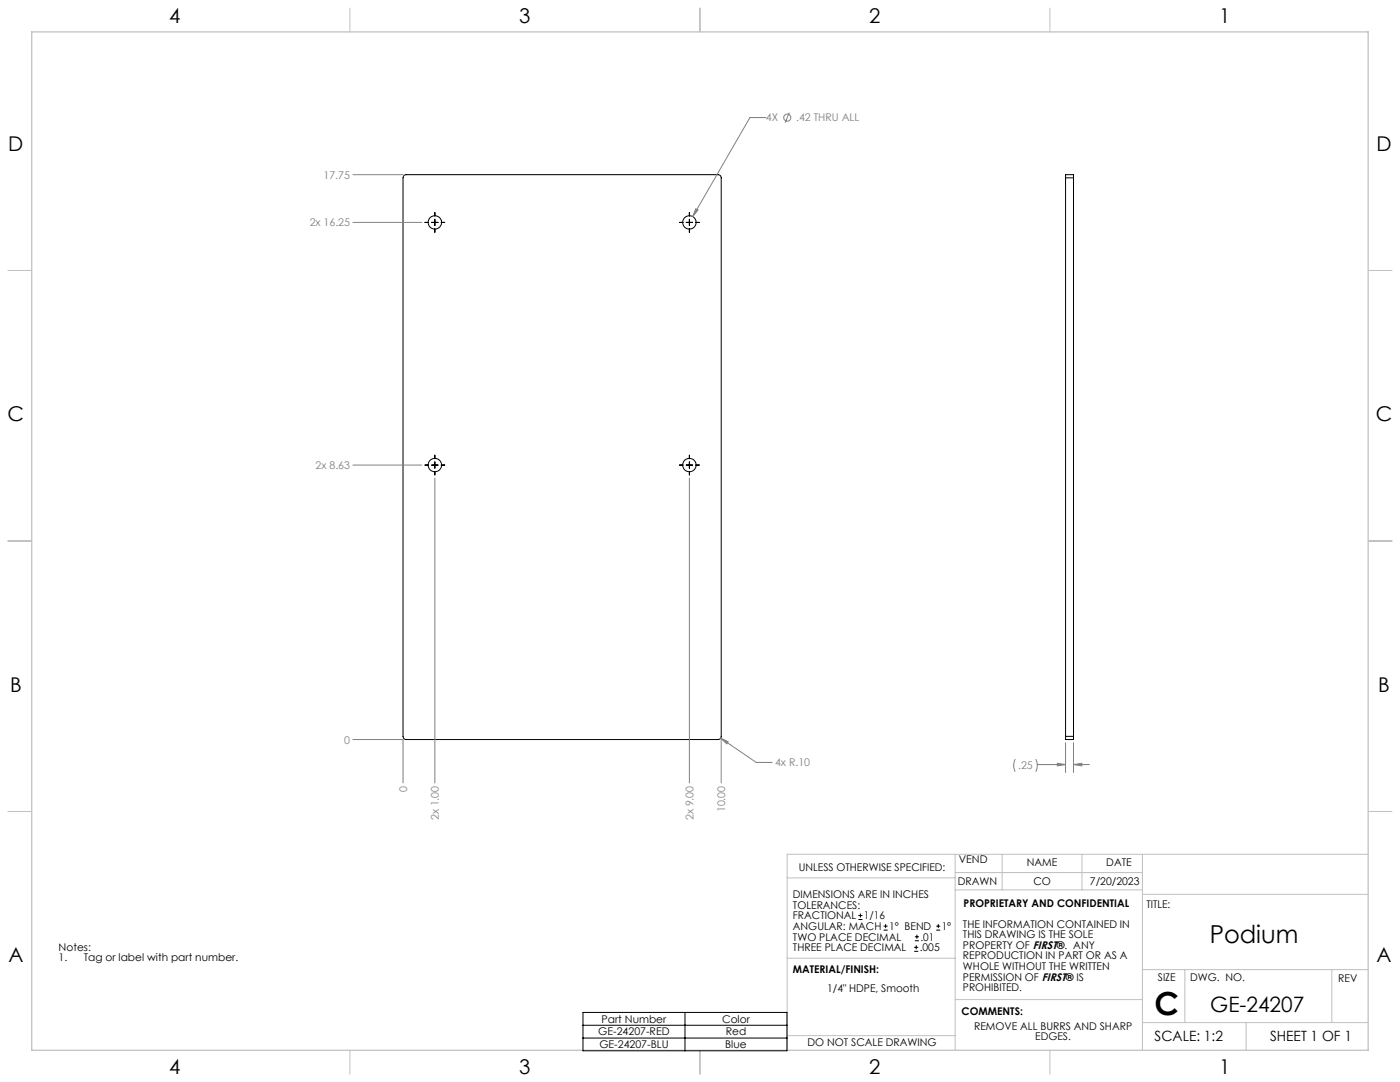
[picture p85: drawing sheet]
<svg xmlns="http://www.w3.org/2000/svg" width="559mm" height="432mm" viewBox="0 0 559 432" stroke-linecap="round" stroke-linejoin="round" font-family="sans-serif">
<defs><g id="words">
<text font-size="12.7" x="460.9" y="405.2">C</text>
<text font-size="9.9" x="482.9" y="376.2">Podium</text>
<text font-size="8.5" x="483.1" y="404">GE-24207</text>
<g font-size="8.1">
<text x="67.6" y="9.3">4</text>
<text x="207.3" y="9.3">3</text>
<text x="347" y="9.3">2</text>
<text x="486.7" y="9.3">1</text>
<text x="3.3" y="60.1">D</text>
<text x="549.4" y="60.1">D</text>
<text x="3" y="168">C</text>
<text x="549.1" y="168">C</text>
<text x="4" y="276">B</text>
<text x="550.1" y="276">B</text>
<text x="3.3" y="383.9">A</text>
<text x="549.4" y="383.9">A</text>
<text x="67.6" y="428.4">4</text>
<text x="207.3" y="428.4">3</text>
<text x="347" y="428.4">2</text>
<text x="486.7" y="428.4">1</text>
</g>
<g font-size="5.6">
<text x="460.9" y="415.2">SCALE: 1:2</text>
<text x="507" y="415.2">SHEET 1 OF 1</text>
</g>
<g font-size="4.2" fill="#808080">
<text x="305.7" y="48.5">4X</text>
<text x="317.7" y="48.5">.42 THRU ALL</text>
<text x="129.2" y="71.3">17.75</text>
<text x="123.6" y="90.3">2x 16.25</text>
<text x="125.9" y="187.2">2x 8.63</text>
<text x="137.4" y="296.7">0</text>
<text x="309.4" y="305.8">4x R.10</text>
<text x="406.4" y="307">.25</text>
<text x="162.5" y="315.9" transform="rotate(-90 162.5 315.9)">0</text>
<text x="175.2" y="327.4" transform="rotate(-90 175.2 327.4)">2x 1.00</text>
<text x="276.8" y="327.4" transform="rotate(-90 276.8 327.4)">2x 9.00</text>
<text x="289.5" y="324.2" transform="rotate(-90 289.5 324.2)">10.00</text>
</g>
<g font-size="4.2">
<text x="318.8" y="347.7">UNLESS OTHERWISE SPECIFIED:</text>
<text x="382.7" y="344.5">VEND</text>
<text x="409.9" y="345.7">NAME</text>
<text x="441.6" y="345.7">DATE</text>
<text x="382.3" y="353.3">DRAWN</text>
<text x="412.5" y="353.3">CO</text>
<text x="435" y="353.3">7/20/2023</text>
<text x="316.5" y="358.5">DIMENSIONS ARE IN INCHES</text>
<text x="316.5" y="362.7">TOLERANCES:</text>
<text x="384.6" y="361.9">PROPRIETARY AND CONFIDENTIAL</text>
<text x="457.6" y="362.3">TITLE:</text>
<text x="316.5" y="371.2">ANGULAR: MACH</text>
<text x="316.5" y="366.9">FRACTIONAL</text>
<text x="344.8" y="366.9">1/16</text>
<text x="354.9" y="371.2">1° BEND</text>
<text x="375.9" y="371.2">1°</text>
<text x="384.4" y="370.2">THE INFORMATION CONTAINED IN</text>
<text x="316.5" y="375.4">TWO PLACE DECIMAL</text>
<text x="367.4" y="375.4">.01</text>
<text x="384.4" y="374.4">THIS DRAWING IS THE SOLE</text>
<text x="23.4" y="379.5">Notes:</text>
<text x="23.4" y="383.7">1.</text>
<text x="33.4" y="383.7">Tag or label with part number.</text>
<text x="316.5" y="379.6">THREE PLACE DECIMAL</text>
<text x="367.1" y="379.6">.005</text>
<text x="384.4" y="378.6">PROPERTY OF FIRST®. ANY</text>
<text x="384.4" y="382.9">REPRODUCTION IN PART OR AS A</text>
<text x="316.5" y="388.4">MATERIAL/FINISH:</text>
<text x="384.4" y="387.1">WHOLE WITHOUT THE WRITTEN</text>
<text x="330.2" y="395.8">1/4&quot; HDPE, Smooth</text>
<text x="384.4" y="391.3">PERMISSION OF FIRST® IS</text>
<text x="384.4" y="395.6">PROHIBITED.</text>
<text x="462.2" y="391.3">SIZE</text>
<text x="475.1" y="391.3">DWG. NO.</text>
<text x="534.1" y="391.8">REV</text>
<text x="383.8" y="405.1">COMMENTS:</text>
<text x="238.8" y="413.2">GE-24207-RED</text>
<text x="240.1" y="408.1">Part Number</text>
<text x="288.2" y="408.1">Color</text>
<text x="289.7" y="413.2">Red</text>
<text x="388.8" y="410.9">REMOVE ALL BURRS AND SHARP</text>
<text x="239.2" y="418.3">GE-24207-BLU</text>
<text x="289.5" y="418.3">Blue</text>
<text x="322.3" y="417.6">DO NOT SCALE DRAWING</text>
<text x="413.2" y="415.2">EDGES.</text>
</g>
</g></defs>
<g fill="none" stroke="#c0c0c0" stroke-width=".4">
<path d="M139.7 3.2v9.5M279.4 3.2v9.5M419.1 3.2v9.5M3.1 107.9h9.6M546.1 107.9h9.5M3.1 215.9h9.6M546.1 215.9h9.5M3.1 323.8h9.6M546.1 323.8h9.5M314.2 350.3h67M381.2 340.9v78.2M381.2 355.1h74.8"/>
<path d="M381.2 348.2h74.8M400 340.9v14.2M431.9 340.9v14.2M456 340.9v78.2M456 356.9h90.1M546.1 340.9h-231.9v78.2M314.2 382.4h67.2M381.2 398.9h74.8M456 387h90.1M472.9 387v21.1M531.6 387v21.1M139.7 419.1v9.6"/>
<path d="M279.4 419.1v9.6M314.2 413.3h67M419.1 419.1v9.6M456 408.1h90.1M497.4 408.1v11"/>
</g>
<path d="M12.7 12.7h533.4v406.4h-533.4z" fill="none" stroke="#c0c0c0" stroke-width=".5"/>
<g fill="none" stroke="#000" stroke-width=".4">
<path d="M161.3 70.1l.8-.4h124.5a1.21 1.21 0 0 1 1.3 1.3v222.9a1.26 1.26 0 0 1-1.3 1.2h-124.5a1.33 1.33 0 0 1-1.2-1.2v-222.9zM425.3 71v-1.3h3.2v1.3M425.3 71h3.2M425.3 71v222.9M428.5 71v222.9M169.6 88.8h1.4M172.3 88.8h2.5M173.6 84.8v1.4M173.6 87.5v2.5M173.6 91.3v1.4M176.1 88.8h1.4M271.2 88.8h1.4"/>
<path d="M273.9 88.8h2.5M275.2 84.8v1.4M275.2 87.5v2.5M275.2 91.3v1.4M277.7 88.8h1.4M169.6 185.6h1.4M172.3 185.6h2.5M173.6 181.6v1.5M173.6 184.3v2.6M173.6 188.1v1.4M176.1 185.6h1.4M271.2 185.6h1.4"/>
<path d="M273.9 185.6h2.5M275.2 181.6v1.5M275.2 184.3v2.6M275.2 188.1v1.4M277.7 185.6h1.4M425.3 293.9v1.2h3.2v-1.2M425.3 293.9h3.2M232.7 404h81.4v15.3h-81.4zM232.7 409.2h81.4M232.7 414.3h81.4M273.4 404v15.3"/>
<circle cx="173.6" cy="88.8" r="2.68"/>
<circle cx="275.2" cy="88.8" r="2.68"/>
<circle cx="173.6" cy="185.6" r="2.68"/>
<circle cx="275.2" cy="185.6" r="2.68"/>
</g>
<g fill="none" stroke="#808080" stroke-width=".4">
<path d="M305.7 46.9h-6.4l-22.8 39.5M315 44.9l-1.6 4.1M140.9 69.7h20M140.9 88.8h27.4M277.7 83.3l.9 .5-2.1 2.6zM140.9 185.6h27.4M173.6 190.8v121.7M275.2 190.8v121.7M140.9 295.1h20v17.4M287.7 294.6l3 1.4-.6 .9zM287.7 294.6l14.1 9.7h6.4M287.9 295.1v17.4"/>
<path d="M425.3 296.4v11.9M428.5 296.4v11.9M405.2 302.9l-.6 2 .1 1.4 .5 1.7M413.4 302.9l.6 2.4-.6 2.7M414 305.1h11.3M422 304.6l3.3 .5-3.3 .5zM428.5 305.1l3.3-.5v1zM428.5 305.1h6.3"/>
<circle cx="314.2" cy="47" r="1.4"/>
</g>
<path d="M277.7 83.3l-1.2 3.1 2.1-2.6zM287.7 294.6l2.4 2.3 .6-.9zM428.5 305.1l3.3-.5v1zM422 304.6l3.3 .5-3.3 .5z" fill="#808080"/>
<g fill="none" stroke="#000" stroke-width=".4">
<path d="M342.6 367h1.6M342.6 365.4h1.6M343.4 364.6v1.5M352.7 371.2h1.6M352.7 369.6h1.6M353.5 368.8v1.6M364.9 379.7h1.6M364.9 378.1h1.6M365.2 375.4h1.6M365.2 373.8h1.6M365.7 377.3v1.5M366 373v1.6"/>
<path d="M373.7 371.2h1.6M373.7 369.6h1.6M374.5 368.8v1.6"/>
</g>
<use href="#words"/>
</svg>
